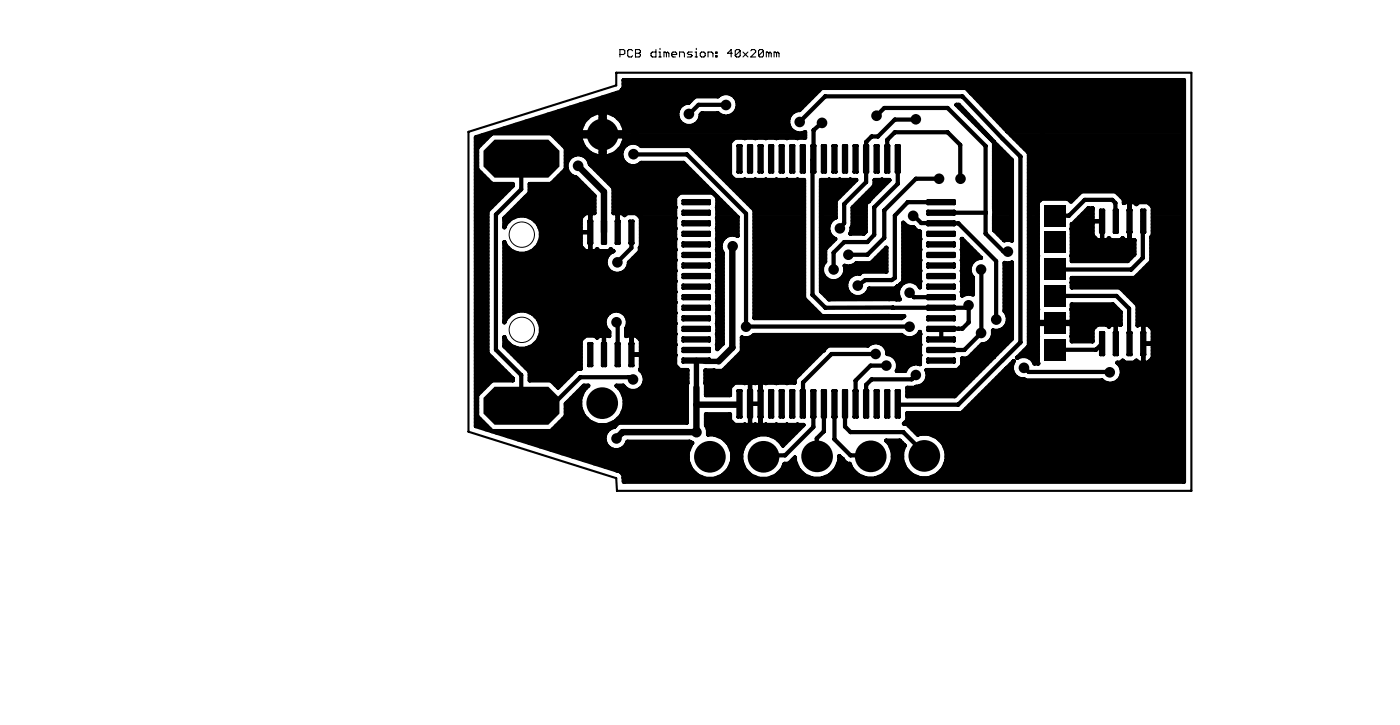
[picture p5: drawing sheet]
<svg xmlns="http://www.w3.org/2000/svg" width="66mm" height="34mm" viewBox="0 0 66 34" stroke-linecap="round" stroke-linejoin="round" font-family="sans-serif">
<g fill="none" stroke="#000" stroke-width=".05">
<path d="M29.4 2.6l.2-.1-.1-.2h-.1v.4M30 2.4h-.3v.2h.3M30.1 2.3l.2 .1v.3h-.2zM30.1 2.5h.2M31.1 2.3v.4h-.2l-.1-.2h.3M31.2 2.7h.1M31.2 2.5l.1 .2M31.3 2.3h.1M31.6 2.5h-.1v.2M31.6 2.5v.2M31.6 2.5h.1v.2M31.8 2.6h.3l-.1-.1h-.2v.1l.2 .1"/>
<path d="M32.2 2.7v-.2h.2v.2M32.8 2.5h-.2l.2 .1-.2 .1M32.9 2.7h.1M32.9 2.5l.1 .2M33 2.3h.1M33.2 2.5h.2v.1l-.2 .1zM33.5 2.7v-.2h.3v.2M33.9 2.6l.1 .1zM33.9 2.5h.1zM34.7 2.5h-.2l.1-.2v.4M35.1 2.4h-.3v.2M35.1 2.4v.2h-.3"/>
<path d="M35.1 2.4l-.3 .2M35.2 2.5l.2 .2M35.4 2.5l-.2 .2M35.6 2.4h.2l-.2 .3h.2M36.2 2.4h-.3v.2M36.2 2.4v.2h-.3M36.2 2.4l-.3 .2M36.4 2.5h-.1v.2M36.4 2.5v.2M36.4 2.5h.1v.2M36.8 2.5h-.1v.2M36.8 2.5v.2"/>
<path d="M36.8 2.5h.1v.2"/>
<circle cx="24.7" cy="11.1" r=".6"/>
<circle cx="24.7" cy="15.6" r=".6"/>
</g>
<path d="M22.2 6.2l7-2.2v-.6l27.2 .1v19.7h-27.2v-.6l-7-2.2z" fill="none" stroke="#000" stroke-width=".1"/>
<g fill="#000">
<path d="M23.4 6.6h2.6l.5 .5v.8l-.5 .5h-2.6l-.5-.5v-.8zM22.9 18.8l.5-.5h2.6l.5 .5v.8l-.5 .5h-2.6l-.5-.5zM27.9 10.4h.2v1.1h-.2zM27.9 16.2h.2v1.1h-.2zM28.5 10.4h.2v1.1h-.2zM28.5 16.2h.2v1.1h-.2zM29.2 10.4h.2v1.1h-.2zM29.2 16.2h.2v1.1h-.2zM29.8 10.4h.2v1.1h-.2zM29.8 16.2h.2v1.1h-.2zM32.3 17h1.3v.2h-1.3zM32.3 16.5h1.3v.2h-1.3z"/>
<path d="M32.3 16h1.3v.2h-1.3zM32.3 15.5h1.3v.2h-1.3zM32.3 15h1.3v.2h-1.3zM32.3 14.5h1.3v.2h-1.3zM32.3 14h1.3v.2h-1.3zM32.3 13.5h1.3v.2h-1.3zM32.3 13h1.3v.2h-1.3zM32.3 12.5h1.3v.2h-1.3zM32.3 12h1.3v.2h-1.3zM32.3 11.5h1.3v.2h-1.3zM32.3 11h1.3v.2h-1.3zM32.3 10.5h1.3v.2h-1.3z"/>
<path d="M32.3 10h1.3v.2h-1.3zM32.3 9.5h1.3v.2h-1.3zM34.9 6.9h.2v1.3h-.2zM34.9 18.5h.2v1.3h-.2zM35.4 6.9h.2v1.3h-.2zM35.4 18.5h.2v1.3h-.2zM35.9 6.9h.2v1.3h-.2zM35.9 18.5h.2v1.3h-.2zM36.4 6.9h.2v1.3h-.2zM36.4 18.5h.2v1.3h-.2zM36.9 6.9h.2v1.3h-.2zM36.9 18.5h.2v1.3h-.2z"/>
<path d="M37.4 6.9h.2v1.3h-.2zM37.4 18.5h.2v1.3h-.2zM37.9 6.9h.2v1.3h-.2zM37.9 18.5h.2v1.3h-.2zM38.4 6.9h.2v1.3h-.2zM38.4 18.5h.2v1.3h-.2zM38.9 6.9h.2v1.3h-.2zM38.9 18.5h.2v1.3h-.2zM39.4 6.9h.2v1.3h-.2zM39.4 18.5h.2v1.3h-.2zM39.9 6.9h.2v1.3h-.2zM39.9 18.5h.2v1.3h-.2z"/>
<path d="M40.4 6.9h.2v1.3h-.2zM40.4 18.5h.2v1.3h-.2zM40.9 6.9h.2v1.3h-.2zM40.9 18.5h.2v1.3h-.2zM41.4 6.9h.2v1.3h-.2zM41.4 18.5h.2v1.3h-.2zM41.9 6.9h.2v1.3h-.2zM41.9 18.5h.2v1.3h-.2zM42.4 6.9h.2v1.3h-.2zM42.4 18.5h.2v1.3h-.2zM43.9 17h1.3v.2h-1.3zM43.9 16.5h1.3v.2h-1.3z"/>
<path d="M43.9 16h1.3v.2h-1.3zM43.9 15.5h1.3v.2h-1.3zM43.9 15h1.3v.2h-1.3zM43.9 14.5h1.3v.2h-1.3zM43.9 14h1.3v.2h-1.3zM43.9 13.5h1.3v.2h-1.3zM43.9 13h1.3v.2h-1.3zM43.9 12.5h1.3v.2h-1.3zM43.9 12h1.3v.2h-1.3zM43.9 11.5h1.3v.2h-1.3zM43.9 11h1.3v.2h-1.3zM43.9 10.5h1.3v.2h-1.3z"/>
<path d="M43.9 10h1.3v.2h-1.3zM43.9 9.5h1.3v.2h-1.3zM49.5 9.7h1v1h-1zM49.5 11h1v1h-1zM49.5 12.2h1v1.1h-1zM49.5 13.5h1v1h-1zM49.5 14.8h1v1h-1zM49.5 16.1h1v1h-1zM52.1 15.7h.2v1.1h-.2zM52.1 9.9h.2v1.1h-.2zM52.8 15.7h.2v1.1h-.2zM52.8 9.9h.2v1.1h-.2z"/>
<path d="M53.4 15.7h.2v1.1h-.2zM53.4 9.9h.2v1.1h-.2zM54.1 15.7h.2v1.1h-.2zM54.1 9.9h.2v1.1h-.2z"/>
<circle cx="23.2" cy="17.4" r=".25"/>
<circle cx="23.2" cy="9.4" r=".25"/>
<circle cx="24.9" cy="12.8" r=".25"/>
<circle cx="24.9" cy="13.9" r=".25"/>
<circle cx="26.3" cy="5.8" r=".25"/>
<circle cx="27.4" cy="7.9" r=".25"/>
<circle cx="27.4" cy="15.7" r=".25"/>
<circle cx="28.5" cy="15.7" r=".25"/>
<circle cx="28.5" cy="19.1" r=".75"/>
<circle cx="28.6" cy="6.4" r=".75"/>
<circle cx="28.9" cy="8.1" r=".25"/>
<circle cx="28.9" cy="13.4" r=".25"/>
<circle cx="29.2" cy="15.3" r=".25"/>
<circle cx="29.3" cy="12.4" r=".25"/>
<circle cx="30" cy="18" r=".25"/>
<circle cx="30" cy="7.3" r=".25"/>
<circle cx="30.1" cy="6.1" r=".25"/>
<circle cx="30.2" cy="4.2" r=".25"/>
<circle cx="32.6" cy="5.4" r=".25"/>
<circle cx="34.4" cy="5" r=".25"/>
<circle cx="34.7" cy="11.7" r=".25"/>
<circle cx="35.3" cy="15.5" r=".25"/>
<circle cx="35.9" cy="5.8" r=".25"/>
<circle cx="36.1" cy="9.5" r=".25"/>
<circle cx="36.1" cy="10.9" r=".25"/>
<circle cx="36.7" cy="5.8" r=".25"/>
<circle cx="37.4" cy="13.3" r=".25"/>
<circle cx="37.6" cy="11.4" r=".25"/>
<circle cx="37.7" cy="14.6" r=".25"/>
<circle cx="37.7" cy="9.5" r=".25"/>
<circle cx="37.9" cy="5.8" r=".25"/>
<circle cx="38.9" cy="5.8" r=".25"/>
<circle cx="39.5" cy="12.8" r=".25"/>
<circle cx="39.8" cy="10.8" r=".25"/>
<circle cx="40.2" cy="12.1" r=".25"/>
<circle cx="40.6" cy="12.8" r=".25"/>
<circle cx="40.6" cy="13.5" r=".25"/>
<circle cx="40.7" cy="10.9" r=".25"/>
<circle cx="41.5" cy="9" r=".25"/>
<circle cx="41.5" cy="16.8" r=".25"/>
<circle cx="41.5" cy="5.5" r=".25"/>
<circle cx="42" cy="17.3" r=".25"/>
<circle cx="43" cy="16.3" r=".25"/>
<circle cx="43.1" cy="15.5" r=".25"/>
<circle cx="43.1" cy="13.9" r=".25"/>
<circle cx="43.2" cy="11.7" r=".25"/>
<circle cx="43.2" cy="12.9" r=".25"/>
<circle cx="43.3" cy="10.2" r=".25"/>
<circle cx="43.4" cy="5.6" r=".25"/>
<circle cx="43.4" cy="17.8" r=".25"/>
<circle cx="44.5" cy="18.5" r=".25"/>
<circle cx="44.5" cy="8.5" r=".25"/>
<circle cx="45.5" cy="8.5" r=".25"/>
<circle cx="45.8" cy="13.6" r=".25"/>
<circle cx="45.9" cy="14.5" r=".25"/>
<circle cx="46.5" cy="15.8" r=".25"/>
<circle cx="46.5" cy="12.8" r=".25"/>
<circle cx="46.8" cy="4.9" r=".25"/>
<circle cx="47.2" cy="15.1" r=".25"/>
<circle cx="47.7" cy="18.8" r=".25"/>
<circle cx="47.8" cy="11.9" r=".25"/>
<circle cx="47.8" cy="9.1" r=".25"/>
<circle cx="48.5" cy="17.4" r=".25"/>
<circle cx="49" cy="11.9" r=".25"/>
<circle cx="49.4" cy="6.1" r=".25"/>
<circle cx="49.5" cy="9.2" r=".25"/>
<circle cx="49.5" cy="4.5" r=".25"/>
<circle cx="50.9" cy="7" r=".25"/>
<circle cx="51.4" cy="15.1" r=".25"/>
<circle cx="51.6" cy="11.9" r=".25"/>
<circle cx="52" cy="5.7" r=".25"/>
<circle cx="52.4" cy="4.3" r=".25"/>
<circle cx="52.6" cy="17.6" r=".25"/>
<circle cx="53.1" cy="5.6" r=".25"/>
<circle cx="53.4" cy="11.8" r=".25"/>
<circle cx="54.1" cy="19.2" r=".25"/>
<circle cx="54.9" cy="4.4" r=".25"/>
<circle cx="55.4" cy="12" r=".25"/>
<circle cx="55.4" cy="14.9" r=".25"/>
<circle cx="55.4" cy="9.4" r=".25"/>
<circle cx="55.5" cy="18" r=".25"/>
<circle cx="27.3" cy="20.6" r=".25"/>
<circle cx="29.2" cy="20.8" r=".25"/>
<circle cx="29.3" cy="21.8" r=".25"/>
<circle cx="31.9" cy="22.2" r=".25"/>
<circle cx="33" cy="20.5" r=".25"/>
<circle cx="33.6" cy="21.6" r=".75"/>
<circle cx="36.2" cy="21.6" r=".75"/>
<circle cx="38.7" cy="21.6" r=".75"/>
<circle cx="41.3" cy="21.6" r=".75"/>
<circle cx="43.8" cy="21.6" r=".75"/>
<circle cx="45.7" cy="22.4" r=".25"/>
<circle cx="47.8" cy="20.5" r=".25"/>
<circle cx="48.6" cy="22.4" r=".25"/>
<circle cx="51.6" cy="22.3" r=".25"/>
<circle cx="53" cy="20.7" r=".25"/>
<circle cx="54" cy="22.3" r=".25"/>
<circle cx="55.6" cy="20.8" r=".25"/>
</g>
<g fill="none" stroke="#000" stroke-width=".15">
<path d="M27.9 10.5h.1v1h-.1zM27.9 16.3h.1v1h-.1zM28.5 10.5h.2v1h-.2zM28.5 16.3h.2v1h-.2zM29.2 10.5h.1v1h-.1zM29.2 16.3h.1v1h-.1zM29.8 10.5h.2v1h-.2zM29.8 16.3h.2v1h-.2zM32.4 9.5h1.2v.1h-1.2zM32.4 10h1.2v.1h-1.2zM32.4 10.5h1.2v.1h-1.2zM32.4 11h1.2v.1h-1.2z"/>
<path d="M32.4 11.5h1.2v.1h-1.2zM32.4 12h1.2v.1h-1.2zM32.4 12.5h1.2v.1h-1.2zM32.4 13h1.2v.1h-1.2zM32.4 13.5h1.2v.1h-1.2zM32.4 14h1.2v.1h-1.2zM32.4 14.5h1.2v.1h-1.2zM32.4 15h1.2v.1h-1.2zM32.4 15.5h1.2v.1h-1.2zM32.4 16h1.2v.1h-1.2zM32.4 16.5h1.2v.1h-1.2zM32.4 17h1.2v.1h-1.2z"/>
<path d="M35 6.9h.1v1.2h-.1zM35 18.5h.1v1.2h-.1zM35.5 6.9h.1v1.2h-.1zM35.5 18.5h.1v1.2h-.1zM36 6.9h.1v1.2h-.1zM36 18.5h.1v1.2h-.1zM36.5 6.9h.1v1.2h-.1zM36.5 18.5h.1v1.2h-.1zM37 6.9h.1v1.2h-.1zM37 18.5h.1v1.2h-.1zM37.5 6.9h.1v1.2h-.1zM37.5 18.5h.1v1.2h-.1z"/>
<path d="M38 6.9h.1v1.2h-.1zM38 18.5h.1v1.2h-.1zM38.5 6.9h.1v1.2h-.1zM38.5 18.5h.1v1.2h-.1zM39 6.9h.1v1.2h-.1zM39 18.5h.1v1.2h-.1zM39.5 6.9h.1v1.2h-.1zM39.5 18.5h.1v1.2h-.1zM40 6.9h.1v1.2h-.1zM40 18.5h.1v1.2h-.1zM40.5 6.9h.1v1.2h-.1zM40.5 18.5h.1v1.2h-.1z"/>
<path d="M41 6.9h.1v1.2h-.1zM41 18.5h.1v1.2h-.1zM41.5 6.9h.1v1.2h-.1zM41.5 18.5h.1v1.2h-.1zM42 6.9h.1v1.2h-.1zM42 18.5h.1v1.2h-.1zM42.5 6.9h.1v1.2h-.1zM42.5 18.5h.1v1.2h-.1zM44 17h1.2v.1h-1.2zM44 16.5h1.2v.1h-1.2zM44 16h1.2v.1h-1.2zM44 15.5h1.2v.1h-1.2z"/>
<path d="M44 15h1.2v.1h-1.2zM44 14.5h1.2v.1h-1.2zM44 14h1.2v.1h-1.2zM44 13.5h1.2v.1h-1.2zM44 13h1.2v.1h-1.2zM44 12.5h1.2v.1h-1.2zM44 12h1.2v.1h-1.2zM44 11.5h1.2v.1h-1.2zM44 11h1.2v.1h-1.2zM44 10.5h1.2v.1h-1.2zM44 10h1.2v.1h-1.2zM44 9.5h1.2v.1h-1.2z"/>
<path d="M52.1 9.9h.2v1.1h-.2zM52.1 15.7h.2v1.1h-.2zM52.8 9.9h.1v1.1h-.1zM52.8 15.7h.1v1.1h-.1zM53.4 9.9h.2v1.1h-.2zM53.4 15.7h.2v1.1h-.2zM54.1 9.9h.1v1.1h-.1zM54.1 15.7h.1v1.1h-.1z"/>
</g>
<g fill="none" stroke="#000" stroke-width=".2">
<path d="M22.5 6.5l6.8-2.1 .2-.2v-.4h26.6v19h-26.5a.41 .41 0 0 0-.3-.5l-6.8-2.1zM22.5 8.5h.6M22.5 10.8h.6M22.5 14.2h.6M22.5 10.6h.6M22.5 16.8h.6M22.5 18.7h.1M22.5 17.6h1.4M22.5 15h.6M22.5 6.9h.2M22.5 7.9h.1M22.5 7.7h.1"/>
<path d="M22.5 11.1h.6M22.5 19.8h.2M22.5 19.7h.1M22.5 19.5h.1M22.5 19.4h.1M22.5 19.2h.1M22.5 19h.1M22.5 18.9h.1M22.5 18.5h.3M22.5 18.4h.4M22.5 18.2h.6M22.5 18.1h.8"/>
<path d="M22.5 17.9h1.8M22.5 17.7h1.6M22.5 17.4h1.3M22.5 17.2h1.1M22.5 17.1h1M22.5 16.9h.8M22.5 16.6h.6M22.5 16.4h.6M22.5 16.3h.6M22.5 16.1h.6M22.5 16h.6M22.5 15.8h.6"/>
<path d="M22.5 15.6h.6M22.5 15.5h.6M22.5 15.3h.6M22.5 15.1h.6M22.5 14.8h.6M22.5 14.7h.6M22.5 14.5h.6M22.5 14.3h.6M22.5 14h.6M22.5 13.8h.6M22.5 13.7h.6M22.5 13.5h.6"/>
<path d="M22.5 13.4h.6M22.5 13.2h.6M22.5 13h.6M22.5 12.9h.6M22.5 12.7h.6M22.5 12.6h.6M22.5 12.4h.6M22.5 12.2h.6M22.5 12.1h.6M22.5 11.9h.6M22.5 11.7h.6M22.5 11.6h.6"/>
<path d="M22.5 11.4h.6M22.5 11.3h.6M22.5 10.9h.6M22.5 10.4h.6M22.5 10.3h.6M22.5 10.1h.6M22.5 10h.6M22.5 9.8h.8M22.5 9.6h1M22.5 9.5h1.1M22.5 9.3h1.3M22.5 9.2h1.4"/>
<path d="M22.5 9h1.6M22.5 8.8h1.8M22.5 8.7h.8M22.5 8.3h.4M22.5 8.2h.3M22.5 8h.1M22.5 7.5h.1M22.5 7.4h.1M22.5 7.2h.1M22.5 7h.1M22.5 6.7h.4M22.5 6.6h.6"/>
<path d="M22.6 8l.7 .7h1l-1.2 1.3v6.7l1.2 1.3h-1l-.7 .7M22.6 8v-1l.7-.7h2.8l.7 .7v1l-.7 .7h-1v.4l-1.2 1.2v.5a.9 .9 0 0 1 .9-.6 .9 .9 0 0 1 .8 .7M22.6 18.7v1l.7 .7h2.8l.7-.7v-.6l.9-.8h.2l-.2 .2-.2 .4M22.9 6.4h.3M23.4 6.2h4.1M23.9 6.1h3.6M23.9 14.2h8.1M23.9 10.6h.1M23.9 15h.2M23.9 16.3h.2M23.9 16.1h.1M23.9 15.1h.1"/>
<path d="M23.9 14.8h.4M23.9 14.7h8.1M23.9 14.5h8.1M23.9 14.3h8.1M23.9 14h8.1M23.9 13.8h8.1M23.9 13.7h8.1M23.9 13.5h8.1M23.9 13.4h8.1M23.9 13.2h8.1M23.9 13h8.1M23.9 12.9h5"/>
<path d="M23.9 12.7h4.9M23.9 12.6h4.8M23.9 12.4h4.8M23.9 12.2h4.8M23.9 12.1h4.9M23.9 11.9h.4M23.9 11.7h.2M23.9 11.6h.1M23.9 10.4h.2M23.9 16.4h.5M23.9 10.3h.5M24 16.1a.92 .92 0 0 0 1.5 0"/>
<path d="M24.1 16.6h3.4M24.1 10.1h3.6M24.3 16.8h3.2M24.3 10h3.9M24.4 5.9h3.2M24.4 16.9h3.1M24.4 9.8h3.8M24.6 17.1h2.9M24.6 9.6h3.6M24.7 19.2h.1M24.7 7.5v1.5l-1.2 1.2v6.4l1.2 1.2v1.4M24.7 17.2h2.8"/>
<path d="M24.7 9.5h3.5M24.9 9.4h.1M24.9 17.4h2.6M24.9 9.3h3.3M24.9 5.8h2.8M25.1 17.6h2.1M25.1 9.2h2.9M25.1 10.3h2.4M25.1 16.4h2.4M25.1 17.9h1.8M25.1 17.7h2M25.1 9h2.8"/>
<path d="M25.1 8.8h2.6M25.2 14.8h3.7M25.2 11.9h3.8M25.3 10.4h2.2M25.3 16.3h2.2M25.4 15h3.3M25.4 11.7h2.2M25.4 5.6h2.4M25.5 10.6h2M25.5 16.1h2M25.5 15.1h3.2M25.5 11.6h2"/>
<path d="M25.6 10.8h1.9M25.6 16h2.1M25.6 15.3h3M25.6 11.4h1.9M25.6 15.8l-.1 .3M25.6 10.9a.91 .91 0 0 1-.6 1.1 .91 .91 0 0 1-1.1-.5v3.8a.91 .91 0 0 1 1.1-.6 .91 .91 0 0 1 .6 1.1M25.6 11.1h1.9M25.6 15.8h3.3M25.6 15.6h3.2M25.6 15.5h3.1M25.6 11.3h1.9M25.6 10.9h1.9"/>
<path d="M26 5.4h2.1M26.1 18.1h.6M26.1 8.7h1.5M26.2 6.4h2.3M26.3 18.2h.3M26.3 8.5h1.1M26.4 6.6h1.1M26.5 5.3h5.6M26.5 8.3h.6M26.5 6.7h1.1M26.6 8.2h.3M26.7 6.9h.9"/>
<path d="M26.7 19.8h1.1M26.8 8h.1M26.8 7.9h.1M26.8 7.7h.1M26.8 19.7h.9M26.8 19.5h.8M26.8 19.4h.7M26.8 19.2h.7M26.8 7.5h.1M26.8 7.4h.3M26.8 7.2h1.1M26.8 7h1"/>
<path d="M26.9 19h.6M26.9 8.2a.56 .56 0 0 1 .3-.9 .56 .56 0 0 1 .7 .5l1.2 1.1v1.2h.4l.1 .1 .1-.1h.4l.3 .2-.1 1.4M26.9 8.2l.4 .2M27 5.1h5.2M27.1 18.9h.4M27.2 18.7h.4M27.3 8.4h.1M27.3 8.4l.9 .9v.8h-.5l-.2 .2v1.4l.2 .2h.5l.1-.1 .1 .1h.4l.1-.1 .2 .1a.54 .54 0 0 0-.3 .8M27.4 18.5h.2M27.5 18.9v.4l.2 .4M27.5 4.9h4.8M27.5 6.6v-.1h2.1v.1"/>
<path d="M27.5 16.1v1.4h-.2l-.9 .9-.3-.4h-1v-.4l-1.2-1.2v-.4l.1 .1M27.5 18.4h.3M27.7 19.7a1.07 1.07 0 0 0 1.7 0M27.7 7.4h.5M27.8 7.5h1.7M27.9 7.7h1.7M28 10.8h.1M28 10.6h.1M28 10.1v1.8M28 11.1h.1M28 11.7h.1M28 11.6h.1"/>
<path d="M28 11.4h.1M28 11.3h.1M28 10.9h.1M28 10.4h.1M28 10.3h.1M28 10.1h.1M28 11h-.5M28 4.8h4.7M28 7.9h4.5M28.2 8h4.5M28.3 16h.1M28.4 8.2h4.4"/>
<path d="M28.5 6.9h.2M28.5 7.4h.2M28.5 7.2h.2M28.5 7h.2M28.5 6.7h.2M28.5 6.6h.2M28.5 6.2h.2M28.5 6.1h.2M28.5 5.9h.2M28.5 5.8h.2M28.5 5.6h.2M28.5 5.4h.2"/>
<path d="M28.5 8.3h4.5M28.5 4.6h4.4M28.6 16.8h.1M28.6 15.9v.9M28.6 16.6h.1M28.6 16.4h.1M28.6 16.3h.1M28.6 16.1h.1M28.6 16h.1M28.6 15.2v.2l.3 .3v.2M28.6 15.2a.56 .56 0 0 1 .8-.5 .56 .56 0 0 1 .3 .9v.3h.4l.3 .2M28.7 6.4h9.4"/>
<path d="M28.7 8.5h4.5M28.8 12.7l.1 .2M28.8 8.7h4.5M28.8 15.9h-.4l-.1 .1-.1-.1h-.5l-.2 .2M28.8 15.9h.1M28.9 7.4h.5M28.9 12.9l.2 .1 .5-.1M29 8.8h4.5M29 4.5h5.2M29 5.4h3.1M29.1 10h2.9M29.1 9.8h2.9"/>
<path d="M29.1 9.6h2.9M29.1 9.5h2.9M29.1 9.3h2.9M29.1 9.2h3.1M29.1 9h4.6M29.2 7.2h.2M29.2 15.3h.1v1.5M29.3 10.8h.1M29.3 10.6h.1M29.3 11h.1M29.3 10.1v.9M29.3 10.9h.1"/>
<path d="M29.3 10.4h.1M29.3 10.3h.1M29.3 10.1h.1M29.3 19.8h3.2M29.3 5.6h2.8M29.3 18.4h.3M29.4 7h.1M29.4 19.7h3.1M29.4 5.8h2.8M29.4 4.3h9.4M29.4 5.8l.2 .5h-2.1a1 1 0 0 1 1-1v2.1a1.02 1.02 0 0 1-1-.8M29.4 5.8l-.3-.3-.4-.2v2.1a1.02 1.02 0 0 0 .9-.8"/>
<path d="M29.4 7.2a.56 .56 0 0 0 .5 .7M29.5 18.5h3M29.5 6.9h.1M29.5 19.5h3M29.5 5.9h2.9M29.5 18.7h3M29.5 18.3h-.3l.2 .2 .2 .4M29.5 18.3h.1M29.5 10.1h.2M29.5 14.8h2.5M29.5 6.7h5.1M29.5 4.1h26.6"/>
<path d="M29.5 4h26.6M29.5 3.8h26.6M29.6 12.9h2.4M29.6 19.4h2.9M29.6 6.1h7.8M29.6 18.9h2.9M29.6 18.9v.4l-.2 .4M29.6 19.2h2.9M29.6 19h2.9M29.6 6.6h5.2M29.6 6.2h8M29.7 15.8h2.3"/>
<path d="M29.7 15.6h2.3M29.7 15h2.3M29.7 15.5h2.3M29.7 12.7h2.3M29.7 15.1h2.3M29.7 15.3h2.3M29.8 12.6h2.2M29.8 12.4h2.2M29.9 16.8h.1M29.9 15.9v.9h.5M29.9 16.6h.1M29.9 16.4h.1"/>
<path d="M29.9 16.3h.1M29.9 16.1h.1M29.9 16h.1M29.9 11v.7l-.7 .7M30 12.2h2M30 7.3h2.5l2.8 2.8v5.4h7.8M30 18l-.2-.1h-2.3l-1.3 1.3h-1.5M30.1 7.9l.3-.2h2l2.5 2.6M30.2 12.1h1.8M30.2 10.1h1.8M30.2 16h1.8M30.3 11.9l-.5 .5-.1 .3-.1 .2"/>
<path d="M30.3 11.7v.2M30.3 11.9h1.7M30.3 11.7h1.7M30.3 10.3h1.7M30.4 6.9h4.2M30.4 18.4h2.1M30.4 10.8h1.6M30.4 10.6h1.6M30.4 16.8h1.6M30.4 16.1l-.1 1.4 .2 .4v.2M30.4 11.1h1.6M30.4 17.4h1.7"/>
<path d="M30.4 17.2h1.6M30.4 17.1h1.6M30.4 16.9h1.6M30.4 16.6h1.6M30.4 16.4h1.6M30.4 16.3h1.6M30.4 16.1h1.6M30.4 11.6h1.6M30.4 11.4h1.6M30.4 11.3h1.6M30.4 10.9h1.6M30.4 10.4h1.6"/>
<path d="M30.4 6.9a.55 .55 0 0 0-1 .3M30.4 17.6h2.2M30.5 18.2h2M30.5 17.7h2.1M30.5 18.1a.56 .56 0 0 1-.4 .4 .56 .56 0 0 1-.6-.2M30.5 18.1h2.1M30.5 17.9h2.1M32 16.3v1l.2 .2h.4l-.1 2.5M32 9.8v.5M32 10.3v3M32 13.3v1.5M32 15.3v1"/>
<path d="M32 14.8v.5M32.2 5.1a.56 .56 0 0 0 .3 .8 .56 .56 0 0 0 .7-.5M32.3 4.9h.3l.3-.3h1.1a.56 .56 0 0 1 .8-.1 .56 .56 0 0 1 .1 .8M32.3 4.9l-.1 .2M32.7 6.9l3 3M32.8 7h1.8M32.9 5.9h4.5M33 17.1h.4M33 18.4h.1M33 7.2h1.6M33.1 5.8h4.2M33.2 5.6h4.2"/>
<path d="M33.2 7.4h1.4M33.2 5.4h.8h.1M33.2 5.4h.9M33.3 7.5h1.3M33.4 17.6h4.6M33.4 18.1h4.2M33.4 17.9h4.3M33.4 17.7h4.5M33.4 19.8h1.2M33.4 19.7h1.2M33.4 18.5h1.2M33.4 18.4h1.2"/>
<path d="M33.4 18.2h1.3M33.5 7.7h1.1M33.7 7.9h.9M33.8 9.2h.1M33.8 8h.8M34 9.3h.1M34 14.8v.5M34 14.8h.2M34 14.3h.2M34 8.2h.6M34 15.3h.2M34 10.8h.9"/>
<path d="M34 14.2h.2M34 10.6h.9M34 9.3l-.2-.2h-1.6l-.2 .2v.5M34 10.3v3M34 15h.2M34 11.1h.9M34 9.3v.5M34 9.8v.5M34 13.3v1M34 14.3v.5M34 15.3v1M34 16.4h.1"/>
<path d="M34 16.3h.2M34 16.1h.2M34 16h.2M34 15.8h.2M34 15.6h.2M34 15.5h.2M34 15.1h.2M34 14.7h.2M34 14.5h.2M34 14h.2M34 13.8h.2M34 13.7h.2"/>
<path d="M34 13.5h.2M34 13.4h.2M34 13.2h.2M34 13h.2M34 12.9h.2M34 12.7h.2M34 12.6h.2M34 12.4h.2M34 12.2h.2M34 12.1h.2M34 11.9h.2M34 11.7h.1"/>
<path d="M34 11.6h.1M34 11.4h.2M34 11.3h.3M34 10.9h.9M34 10.4h.9M34 10.3h.9M34 10.1h.8M34 10h.6M34 9.8h.5M34 9.6h.3M34 9.5h.1M34.1 5.4l.2 .1 .4-.1"/>
<path d="M34.1 8.3h.5M34.2 16.3l-.2 .2v-.2M34.3 8.5h3.8v5.6l.8 .9M34.4 17.4h3.8M34.4 5h-1.3l-.5 .4M34.5 8.7h3.6M34.6 17.2h3.7M34.6 11.1a.56 .56 0 0 0-.4 .9v4.3M34.6 4.5h4M34.6 8.8h3.5M34.7 5.4h2.8M34.7 17.1h3.8"/>
<path d="M34.8 9h3.3M34.8 4.6h3.7M34.9 5.3l-.2 .1M34.9 5.3h2.8M34.9 16.9h3.8M34.9 4.8h3.4M34.9 5.1h3.1M34.9 10.3v.9l-.1-.1M34.9 4.9h3.2M35 9.2h3.1M35 16.8h3.8M35 19.1v.1"/>
<path d="M35.1 9.3h3M35.1 16.6h3.9M35.1 16.4h4.1M35.1 16.3h6.1M35.1 16.1h8.5M35.3 8.5h.1M35.3 9.5h2.8M35.4 9.6h2.7M35.5 18.7h.1M35.5 19.8h.1M35.5 19.7h.1M35.5 19.5h.1"/>
<path d="M35.5 19.4h.1M35.5 19.2h.1M35.5 19h.1M35.5 18.9h.1M35.5 18.5h.1M35.5 18.4h.1M35.5 18.2h.1M35.5 19.1h.5zM35.6 16h7.2M35.6 9.8h2.5M35.7 9.9v5.2h7l.1-.1h-7.1M35.7 10.8h2.4"/>
<path d="M35.7 14.2h2.4M35.7 10.6h2.4M35.7 11.1h2.4M35.7 14.8h3.1M35.7 14.7h2.9M35.7 14.5h2.8M35.7 14.3h2.6M35.7 14h2.4M35.7 13.8h2.4M35.7 13.7h2.4M35.7 13.5h2.4M35.7 13.4h2.4"/>
<path d="M35.7 13.2h2.4M35.7 13h2.4M35.7 12.9h2.4M35.7 12.7h2.4M35.7 12.6h2.4M35.7 12.4h2.4M35.7 12.2h2.4M35.7 12.1h2.4M35.7 11.9h2.4M35.7 11.7h2.4M35.7 11.6h2.4M35.7 11.4h2.4"/>
<path d="M35.7 11.3h2.4M35.7 10.9h2.4M35.7 10.4h2.4M35.7 10.3h2.4M35.7 10.1h2.4M35.7 10h2.4M35.8 8.5h.1M36 18.1v2M36 18.7h.1M36 19.8h.1M36 19.7h.1M36 19.5h.1"/>
<path d="M36 19.4h.1M36 19.2h.1M36 19h.1M36 18.9h.1M36 18.5h.1M36 18.4h.1M36 18.2h.1M36 19.1v-1.2h-.5v2.2M36.3 8.5h.1M36.8 8.5h.1M37.3 8.5h.1M37.8 8.5h.1"/>
<path d="M37.9 17.7h.1M37.9 5.8l1.2-1.2h6.5l2.7 2.8v8.8l-2.9 3-2.9-.1M38.5 19.1v1.1l-1.3 1.4h-1M38.9 10.8h.3M38.9 10.6h.4M38.9 11.1h.4M38.9 13.7h1.2M38.9 13.5h1.2M38.9 13.4h1.2M38.9 13.2h.3M38.9 13h.1M38.9 12.9h.1"/>
<path d="M38.9 12.7h.1M38.9 12.6h.1M38.9 12.4h.2M38.9 12.2h.2M38.9 12.1h.2M38.9 11.9h.2M38.9 11.7h.2M38.9 11.6h.4M38.9 11.4h.6M38.9 11.3h.6M38.9 10.9h.4M38.9 10.4h.5"/>
<path d="M38.9 10.3h.7M38.9 10.1h.7M38.9 10h.7M38.9 9.8h.7M38.9 9.6h.7M38.9 9.5h.7M38.9 9.3h.9M38.9 9.2h1M38.9 9h1.2M38.9 8.8h1.4M38.9 8.7h1.5M38.9 5.8l-.4 .4v7.8l.6 .6h6.7l.1-.1v.8l-.3 .3h-1v.5"/>
<path d="M38.9 12.9a.56 .56 0 0 0 .6 .4 .56 .56 0 0 0 .5-.4M38.9 13.8h1.3M39 16.6h.1M39 19.1v1.3l-.3 .4v.6l.1 .1-.1 .1M39.1 12.4l-.2 .3v.2M39.1 14h1.3M39.2 10.9l.1 .2 .3 .2-.5 .5v.6M39.3 8.5h.1M39.3 15h.1M39.5 19.1v1.7l.8 .8h1.1l.1 .1-.3-.1M39.6 10.3v-.8l1-1h-1.7v5.3l.4 .4h3.3a.56 .56 0 0 1 .2-.8 .56 .56 0 0 1 .8 .2v-.3M39.6 10.3a.54 .54 0 0 0-.4 .6"/>
<path d="M39.8 8.5h.1M39.8 13.2h.4M40 13h.3M40 19.1v1.1l.3 .3h2.5l1.1 1.1h-.1M40 12.9h.8M40 12.7h2M40.2 13.2a.56 .56 0 0 0 .2 .8 .56 .56 0 0 0 .8-.3h1.2l.1-.1M40.3 8.5h.1M40.3 10.9h.7M40.3 10.8v.1M40.4 10.8h.6M40.4 10.6h.6"/>
<path d="M40.4 10.4h.6M40.4 10.3h.6M40.4 10.1h.6M40.4 10h.6M40.4 9.8h.6M40.4 12.6h1.6M40.6 9.6h.4M40.7 13h-.4l-.1 .2M40.7 13h.1M40.7 9.5h.5M40.8 12.9l-.1 .1M40.9 14h1.7"/>
<path d="M40.9 9.3h.5M41.1 9.2h.4M41.1 13.8h1.4M41.1 9.5h.1M41.2 13.7h1.4M41.2 9h.5M41.3 9.4h.1M41.3 9.4l-.3 .3v1.3l-.1 .1h-.6v-.2M41.3 9.4l.8-.9h-.7v.3l-1 1-.1 1M41.3 12.4h.7M41.4 8.8h.4M41.4 8.7h.6"/>
<path d="M41.5 12.2h.5M41.5 16.8h-2.1l-1.4 1.3v1M41.5 5.5l.4-.4h3l1.8 1.8v4.2l.8 .8h.2M41.7 12.1h.3M41.8 16.3h1.8M41.8 8.5h.1M41.8 11.9h.2M42 16.4h1.6M42 11.7h.1M42 11.7l-.7 .8h-.7l-.3 .1h-.3v.3M42 11.7v1.2h-1.2M42 17.3h-.8l-.7 .7v1.1"/>
<path d="M42 16.6h1.6M42 7.5v-.9l.4-.3h2.5l.6 .6v1.6M42.1 14.2h.1M42.1 15h.1M42.3 14.6h.1M42.4 16.9h1.2M42.5 14.2h.1M42.5 17.1h1.1M42.5 13.6h.1M42.5 7.5v1.2l-1.1 1.1v1.3l-.3 .4h-1.1l-.5 .5v.8M42.5 17.4h.5M42.5 17.2h.7"/>
<path d="M42.6 13.5h.1M42.7 13.5h.1M42.8 13.4h.1M42.8 10.8h.5l.3 .2v2.3M42.8 10.6h.1M42.8 11.1h.8M42.8 13.2h.8M42.8 13h.8M42.8 12.9h.8M42.8 12.7h.8M42.8 12.6h.8M42.8 12.4h.8"/>
<path d="M42.8 12.2h.8M42.8 12.1h.8M42.8 11.9h.8M42.8 11.7h.8M42.8 11.6h.8M42.8 11.4h.8M42.8 11.3h.8M42.8 10.9h.7M43 18.7h2.3M43 19.8h13.1M43 19.7h13.1M43 18.5h2.5"/>
<path d="M43 18.4h2.6M43.1 13.9l.2 .2h1.3M43.1 10.8l-.3-.3v2.8l-.3 .3M43.2 10.2l.4 .4h1.8l1.8 1.8v2.7M43.3 13.4h.3M43.3 16h.3M43.4 5.7h-1l-.8 .8h-.3l-.3 .2v1.9l-1 1.1v.9l-.2 .2M43.4 17.8l-.2 .2h-1.9l-.3 .2v.9M43.5 13.5h.1M43.5 15.8h.1M43.6 15.8a.55 .55 0 0 1-.9 .1h-7a.5 .5 0 0 1-.6 .1v.7l-.9 .9M43.6 15.8v-.1v.6"/>
<path d="M43.6 16.8h-1.6a.54 .54 0 0 0-.3-.6 .54 .54 0 0 0-.6 .2h-1.9l-1.6 1.5v.2h-2.8l-.2 .2v.4h-1.2v-1.2l.5 .1M43.6 16.3v.9a.52 .52 0 0 0-.7 .4h-.4a.55 .55 0 0 0-.4-.8M43.7 18.2h2.1M43.9 18.1h2M43.9 17.6h2.5M43.9 17.9h2.2M43.9 17.7h2.4M44.5 8.5h-1.1l-1.5 1.5v1.3l-.8 .8h-.9M44.6 10.6h.1M44.6 10.1h2.1M44.6 9.6h-1.6l-.6 .6v3l-.2 .1h-1.2l-.4 .2M45.5 5.1h.1"/>
<path d="M45.5 17.4h1.1M45.6 11.3v2M45.6 11.3l.9 .9a.54 .54 0 0 0-.6 .7M45.6 11.3h.1M45.6 17.2h1.1M45.6 17.1h1.3M45.6 13.8h.5M45.6 13.7h.5M45.6 13.5h.5M45.6 13.4h.5M45.6 13.2h.5M45.6 13h.4"/>
<path d="M45.6 12.9h.3M45.6 12.7h.3M45.6 12.6h.4M45.6 12.4h.5M45.6 12.2h.7M45.6 12.1h.7M45.6 11.9h.6M45.6 11.7h.4M45.6 11.6h.2M45.6 11.4h.1M45.6 19.5h10.5M45.6 5.3h.1"/>
<path d="M45.8 19.4h10.3M45.8 5.4h.1M45.9 4.3h10.2M45.9 16.9h1.2M45.9 19.2h10.2M45.9 5.6h.1M45.9 12.9l.2 .2v.9l-.3-.1-.2 .1v-.7M46 4.4l2.7 2.8v9.2l-.5 .5a.56 .56 0 0 1 .8 .2M46 4.4l-.2-.2h-6.9l-1 1a.55 .55 0 0 0-.5 .7 .55 .55 0 0 0 .7 .4v.2h-3.3l-.2 .2v1.6l.2 .2M46 4.4h.1M46 4.5h10.1M46.1 16.8h1.1"/>
<path d="M46.1 19h10M46.1 5.8h.1M46.2 4.6h9.9M46.2 16.6h1.2M46.3 18.9h9.8M46.3 5.9h.1M46.4 4.8h9.7M46.4 16.4h1.2M46.4 18.7h9.7M46.4 6.1h.1M46.5 12.8v3l-.8 .8h-1.1M46.5 4.9h9.6"/>
<path d="M46.6 18.5h9.5M46.6 6.2h.1M46.7 5.1h9.4M46.7 16.3h1M46.7 10.1h.1M46.7 18.4h9.4M46.8 6.4h.1M46.8 5.3h9.3M46.9 18.2h9.2M46.9 6.6h.1M46.9 16.1h1M47 5.4h9.1"/>
<path d="M47 16h.9M47 15.6a.55 .55 0 0 0 .7-.2 .55 .55 0 0 0-.1-.7v-2.3h.3v3.6l-2.7 2.8h-2.2v-.4h.4l.5-.3M47 15.6v.1M47 15.7a.55 .55 0 0 1-.5 .6l-.6 .7h-.3v.3l-.2 .2h-1.5v.4v.2M47 15.8h.9M47.1 18.1h5.2M47.1 6.7h.1M47.1 6.7l-1.7-1.7h-.1l1.8 1.7M47.1 6.7l.8 .9v3.8h-.3l-.5-.5zM47.1 16.9h.1M47.1 8.5h.8M47.1 10.8h.8"/>
<path d="M47.1 10.6h.8M47.1 9.9h.1M47.1 6.9h.2M47.1 7.9h.8M47.1 7.7h.8M47.1 10.4h.8M47.1 10.3h.8M47.1 9.8h.8M47.1 9.6h.8M47.1 9.5h.8M47.1 9.3h.8M47.1 9.2h.8"/>
<path d="M47.1 9h.8M47.1 8.8h.8M47.1 8.7h.8M47.1 8.3h.8M47.1 8.2h.8M47.1 8h.8M47.1 7.5h.8M47.1 7.4h.6M47.1 7.2h.5M47.1 7h.3M47.1 10.2h.1M47.1 10.1h.8"/>
<path d="M47.1 10h.8M47.1 5.6h9M47.1 10.9h.8M47.2 17.9h1M47.3 5.8h8.8M47.3 11.1h.6M47.4 17.7h.6M47.4 15.6h.5M47.4 5.9h8.7M47.5 11.3h.4M47.6 17.6h.4M47.6 6.1h8.5"/>
<path d="M47.6 14.2h.3M47.6 14.7h.3M47.6 14.5h.3M47.6 14.3h.3M47.6 14h.3M47.6 13.8h.3M47.6 13.7h.3M47.6 13.5h.3M47.6 13.4h.3M47.6 13.2h.3M47.6 13h.3M47.6 12.9h.3"/>
<path d="M47.6 12.7h.3M47.6 12.6h.3M47.6 15.5h.3M47.7 17.5h.1M47.7 14.8h.2M47.7 15.3h.2M47.7 17.4h.2M47.7 15h.2M47.7 6.2h8.4M47.7 15.1h.2M47.9 17.2h.1M47.9 6.4h8.2"/>
<path d="M48 17.7l-.1-.2 .1-.4-2.4 2.5h-2.6v.3l-.2 .2h.2l.5 .5a1.06 1.06 0 0 1 1.4 1 1.06 1.06 0 0 1-1.3 1 1.06 1.06 0 0 1-.7-1.5l-.3-.2h-.6a1.05 1.05 0 0 1-.2 1.6 1.05 1.05 0 0 1-1.5-.5h-.2l-.3-.4a1.05 1.05 0 0 1-1.1 1.1 1.05 1.05 0 0 1-1-1l-.3 .3h-.2a1.06 1.06 0 0 1-1.6 .5 1.06 1.06 0 0 1-.2-1.7 1.06 1.06 0 0 1 1.7 .3l1-1h-3.3l-.2-.2v-.3h-1.2l.1 1M48.1 6.6h8M48.2 16.9h.1M48.2 6.7h7.9M48.4 16.8h.8M48.4 6.9h7.7M48.5 17.4l.2 .2h3.9M48.5 16.6h.7M48.6 7h7.5M48.7 16.4h.5M48.7 7.2h7.4M48.7 8.5h7.4"/>
<path d="M48.7 10.8h.5M48.7 14.2h.5M48.7 10.6h.5M48.7 15h.5M48.7 7.9h7.4M48.7 7.7h7.4M48.7 11.1h.5M48.7 16.3h.5M48.7 16.1h.5M48.7 16h.5M48.7 15.8h.5M48.7 15.6h.5"/>
<path d="M48.7 15.5h.5M48.7 15.3h1.2M48.7 15.1h.5M48.7 14.8h.5M48.7 14.5h.5M48.7 14.3h.5M48.7 14h.5M48.7 13.8h.5M48.7 13.7h.5M48.7 13.5h.5M48.7 13.4h.5M48.7 13.2h.5"/>
<path d="M48.7 13h.5M48.7 12.9h.5M48.7 12.7h.5M48.7 12.6h.5M48.7 12.4h.5M48.7 12.2h.5M48.7 12.1h.5M48.7 11.9h.5M48.7 11.7h.5M48.7 11.6h.5M48.7 11.4h.5M48.7 11.3h.5"/>
<path d="M48.7 10.9h.5M48.7 10.4h.5M48.7 10.3h.5M48.7 10.1h.5M48.7 10h.5M48.7 9.8h.5M48.7 9.6h.5M48.7 9.5h.6M48.7 9.3h2.3M48.7 9.2h2.4M48.7 9h7.4M48.7 8.8h7.4"/>
<path d="M48.7 8.7h7.4M48.7 8.3h7.4M48.7 8.2h7.4M48.7 8h7.4M48.7 7.5h7.4M48.7 7.4h7.4M48.8 16.9h.4M49 17.1h.2M49.2 15.9h.1M49.2 10.8h.1M49.2 12.1h.1M49.2 13.4h.1"/>
<path d="M49.2 14.6l-.5 .1M50 10.2h.6l.8-.7h1.3l.1 .1 .1 .9M50 14h2.9l.6 .6v1.7M50 12.8h.1M50 15.3h3.1M50.7 9.5h.1M50.8 15.9h.1M50.8 14.7h2.2M50.8 10.8h.1M50.8 13.4h.1M50.8 10.8h1M50.8 12.1h.1"/>
<path d="M50.8 14.6v.1M50.8 15h2.3M50.8 11.1h1M50.8 16.1h1M50.8 16h1M50.8 15.8h1M50.8 15.6h1M50.8 15.5h1.1M50.8 15.1h2.3M50.8 14.8h2.3M50.8 14.5h2M50.8 13.5h5.3"/>
<path d="M50.8 13.4h5.3M50.8 13.2h5.3M50.8 12.2h2.8M50.8 12.1h2.9M50.8 11.9h2.9M50.8 11.7h2.9M50.8 11.6h2.9M50.8 11.4h2.9M50.8 11.3h1.1M50.8 10.9h1M50.8 10.6l.8-.7h.2v1.3l.2 .2h.4l.1-.1 .1 .1h.5l.1-.1 .1 .1h.4M51 10.4h.8"/>
<path d="M51.1 10.3h.7M51.3 10.1h.5M51.5 10h.3M51.8 10.5h.4v.9M51.8 10.6h-1v1.8h2.6l.3-.4v-.6M52.2 10.8h.1M52.2 10.6h.1M52.2 11.1h.1M52.2 11.3h.1M52.2 10.9h.1M52.2 16.3l-.3 .3h-1.9M52.5 15.5h.1"/>
<path d="M52.9 15.4v.9M52.9 16.3h.1M52.9 16.1h.1M52.9 16h.1M52.9 15.8h.1M52.9 15.6h.1M52.9 15.5h.1M52.9 18.1h3.2M53 9.2h3.1M53 17.2h3.1M53.1 17.9h3M53.1 15.4h.1"/>
<path d="M53.1 15.4h-.5l-.1 .1M53.1 15.4v-.6l-.4-.4h-1.9v.8h-.8v.1h.8v.9h1v-.6l.2-.2h.4l.1 .1M53.1 17.4h3M53.1 9.3h3M53.1 13.7h3M53.1 17.7h3M53.1 17.6h3M53.2 17.1h.1M53.2 9.5h2.9M53.3 13.8h2.8M53.5 14h2.6M53.5 10.8h.1"/>
<path d="M53.5 10.5h.1M53.5 9.6v1.8M53.5 10.6h.1M53.5 11.1h.1M53.5 11.3h.1M53.5 10.9h.1M53.5 10.4h.1M53.5 10.3h.1M53.5 10.1h.1M53.5 10h.1M53.5 9.8h.1M53.5 9.6h.1"/>
<path d="M53.6 14.2h2.5M53.7 11.4h.1M53.8 14.3h2.3M53.8 9.6h.1M53.8 17.1h.1M53.9 13h2.2M53.9 15h2.2M53.9 15.3h2.2M53.9 15.1h2.2M53.9 14.8h2.2M53.9 14.7h2.2M53.9 14.5h2.2"/>
<path d="M54 12.9h2.1M54.2 16.3h.4M54.2 16.8h.1M54.2 15.4v1.8M54.2 17.1h.1M54.2 16.9h.1M54.2 16.6h.1M54.2 16.4h.1M54.2 16.3h.1M54.2 16.1h.1M54.2 16h.1M54.2 15.8h.1"/>
<path d="M54.2 15.6h.1M54.2 15.5h.1M54.2 10.5l-.1 1.7-.5 .6h-3.6M54.2 12.7h1.9M54.4 12.6h1.7M54.5 9.6h1.6M54.5 17.1h1.6M54.5 15.5h1.6M54.5 12.4h1.6M54.5 12.4l-.7 .8h-3v.4h2.3l.8 .8v1h.5l.2 .2v1.4l-.2 .2h-.5l-.1-.1-.1 .1h-.4l-.1-.1-.3 .1a.55 .55 0 0 1 .1 .8 .55 .55 0 0 1-.8 0h-3.6l-.4-.1-.2-.2M54.5 12.4l.1-2.6-.2-.2h-.5l-.1 .1-.1-.1h-.5v-.2l-.3-.3h-1.7l-.5 .5-.1-.2h-1.3l-.1 .2v5.6h.7v.1h-.7v1.9h-.2v-.1M54.5 12.2h1.6"/>
<path d="M54.5 12.1h1.6M54.5 11.9h1.6M54.5 11.7h1.6M54.5 11.6h1.6M54.5 11.4h1.6M54.5 11.3h1.6M54.6 10.8h1.5M54.6 10.6h1.5M54.6 16.8h1.5M54.6 11.1h1.5M54.6 16.9h1.5M54.6 16.6h1.5"/>
<path d="M54.6 16.4h1.5M54.6 16.3h1.5M54.6 16.1h1.5M54.6 16h1.5M54.6 15.8h1.5M54.6 15.6h1.5M54.6 10.9h1.5M54.6 10.4h1.5M54.6 10.3h1.5M54.6 10.1h1.5M54.6 10h1.5M54.6 9.8h1.5"/>
<path d="M22.5 20.2h.6M22.5 20h.4M23 20.3h.2M23.5 20.5h5.2M24 20.6h4.6M24.6 20.8h4M25.1 21h3.6M25.6 21.1h3.2M26.1 21.3h2.9M26.2 20.3h2.7M26.4 20.2h2.8M26.5 20h1.5"/>
<path d="M26.6 21.5h6M27.1 21.6h5.5M27.6 21.8h5M28.2 21.9h4.4M28.6 20.7a.56 .56 0 0 0 .5 .6 .56 .56 0 0 0 .6-.4l3.1 .1M28.7 22.1h4M29.1 20h3.4M29.1 20.2h.1M29.1 20.2l-.2 .1-.3 .4M29.2 22.3h3.6M29.3 21.3h3.3M29.5 22.4h3.5"/>
<path d="M29.5 22.6h3.7M29.6 22.8h26.5M29.6 21.1h3.1M29.7 21h3.1M32.5 20h-3.2l-.2 .2M33.4 20h1.3M33.5 20.2h4.5M33.5 20.3h4.4M33.5 20.6a1.06 1.06 0 0 1 1.2 1.2 1.06 1.06 0 0 1-1.5 .8 1.06 1.06 0 0 1-.4-1.6M33.5 20.6h.1M33.5 20.5h4.2M34 20.6h1.8"/>
<path d="M34 22.6h1.8M34.3 20.8h1.2M34.3 22.4h1.2M34.5 21h.8M34.5 22.3h.8M34.6 21.1h.6M34.6 22.1h.6M34.6 21.3h.6M34.6 21.9h.6M34.7 21.8h.4M34.7 21.6h.4M34.7 21.5h.4"/>
<path d="M35.5 20h.1M36 20h.1M36.6 20.6h.9M36.6 22.6h1.7M36.8 20.8h.6M36.9 22.4h1.1M37 21h.2M37 22.3h.9M37.1 22.1h.7M37.4 21.9h.3M37.5 21.8h.2M39.1 22.6h1.8"/>
<path d="M39.4 22.4h1.2M39.5 22.3h.9M39.6 22.1h.7M39.7 21.9h.4M39.8 21.8h.1M39.8 21.6h.1M39.9 21.7h.1M41.6 22.6h1.9M41.9 22.4h1.2M42.1 22.3h.9M42.1 21h.6M42.2 22.1h.7"/>
<path d="M42.2 21.1h.6M42.2 21.9h.6M42.3 21.3h.5M42.3 21.8h.4M42.3 21.6h.4M42.3 21.5h.4M42.9 20h13.2M43.1 20.2h13M43.2 20.3h12.9M43.4 20.5h12.7M44.1 22.6h12M44.3 20.6h11.8"/>
<path d="M44.4 22.4h11.7M44.5 20.8h11.6M44.6 22.3h11.5M44.7 21h11.4M44.7 22.1h11.4M44.7 21.1h11.4M44.8 21.9h11.3M44.8 21.3h11.3M44.8 21.8h11.3M44.8 21.6h11.3M44.8 21.5h11.3"/>
</g>
<path d="M27.4 7.9l1.2 1.2v1.9M33 18.4v2.1h-3.5l-.3 .3M33 19.2h2M34.7 11.7v4.8l-.7 .6" fill="none" stroke="#000" stroke-width=".3"/>
<path d="M33 17.1h.1M33 17.1v1.3M33.4 17.1h.6M38 19.1h.1" fill="none" stroke="#000" stroke-width=".25"/>
</svg>
